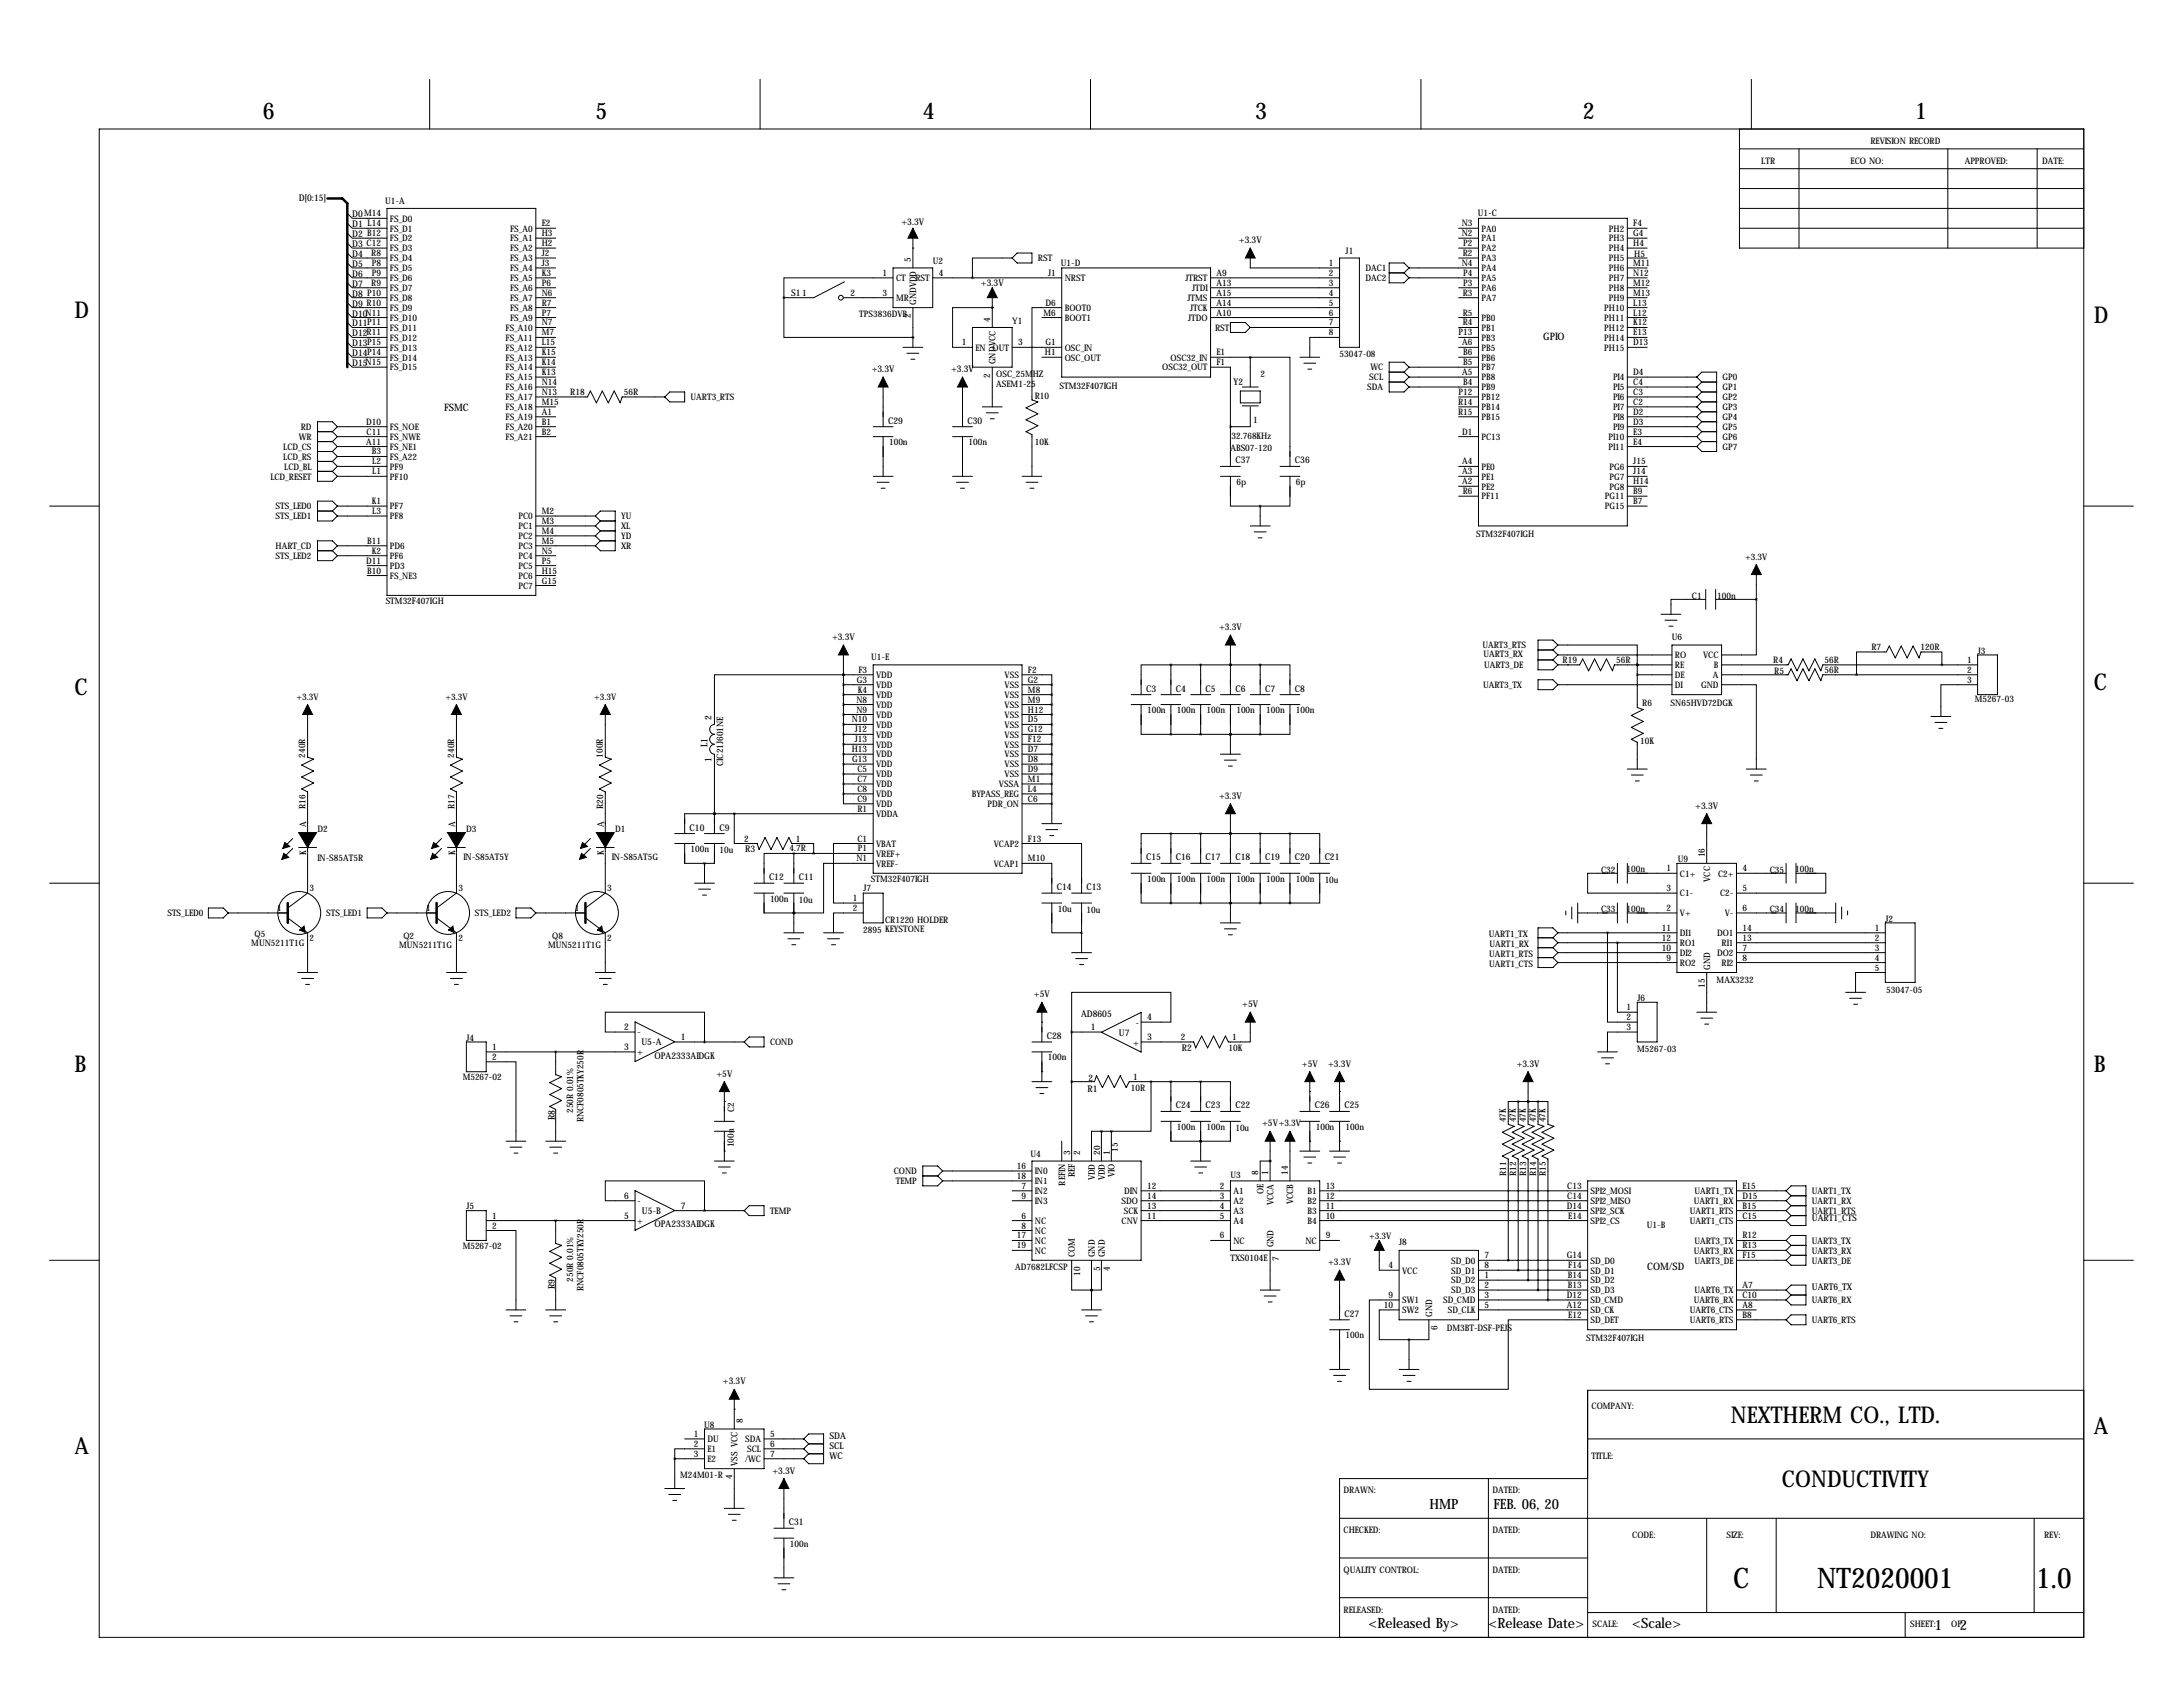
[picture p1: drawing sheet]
<svg xmlns="http://www.w3.org/2000/svg" width="559mm" height="432mm" viewBox="0 0 559 432" stroke-linecap="round" stroke-linejoin="round" font-family="sans-serif">
<defs><g id="words">
<g font-size="7.3">
<text x="443.7" y="406.5">C</text>
<text x="465.1" y="406.5">NT2020001</text>
<text x="521.2" y="406.5">1.0</text>
</g>
<g font-size="5.9">
<text x="67.3" y="30.5">6</text>
<text x="152.4" y="30.5">5</text>
<text x="236.2" y="30.5">4</text>
<text x="321.3" y="30.5">3</text>
<text x="405.1" y="30.5">2</text>
<text x="490.2" y="30.5">1</text>
<text x="19" y="81.3">D</text>
<text x="535.9" y="82.6">D</text>
<text x="19" y="177.8">C</text>
<text x="535.9" y="176.5">C</text>
<text x="19" y="274.3">B</text>
<text x="535.9" y="274.3">B</text>
<text x="443.1" y="364.1">NEXTHERM CO., LTD.</text>
<text x="535.9" y="367">A</text>
<text x="19" y="372.1">A</text>
<text x="456.1" y="380.6">CONDUCTIVITY</text>
</g>
<g font-size="3.6">
<text x="365.9" y="386.1">HMP</text>
<text x="382.3" y="386.1">FEB. 06, 20</text>
<text x="350.3" y="416.6">&lt;Released By&gt;</text>
<text x="381" y="416.6">&lt;Release Date&gt;</text>
<text x="417.8" y="416.6">&lt;Scale&gt;</text>
<text x="495.3" y="417.1">1</text>
<text x="501.6" y="417.1">2</text>
</g>
<g font-size="2.6">
<text x="395" y="87.1">GPIO</text>
<text x="113.7" y="105.1">FSMC</text>
<text x="421.6" y="325.1">COM/SD</text>
</g>
<g font-size="2.4">
<text x="76.5" y="51.6">D[0:15]</text>
<text x="90.2" y="55.6">D0M14</text>
<text x="90.2" y="58.2">D1 L14</text>
<text x="230.8" y="57.7">+3.3V</text>
<text x="90.2" y="60.7">D2 B12</text>
<text x="90.2" y="63.2">D3 C12</text>
<text x="90.2" y="65.8">D4</text>
<text x="317.1" y="62.2">+3.3V</text>
<text x="90.2" y="68.3">D5</text>
<text x="90.2" y="70.9">D6</text>
<text x="90.2" y="73.4">D7</text>
<text x="90.2" y="75.9">D8 P10</text>
<text x="202.5" y="75.7">S11</text>
<text x="251.1" y="73.2">+3.3V</text>
<text x="90.2" y="78.5">D9 R10</text>
<text x="90.2" y="81">D10N11</text>
<text x="90.2" y="83.6">D11P11</text>
<text x="90.2" y="86.1">D12R11</text>
<text x="90.2" y="88.6">D13P15</text>
<text x="90.2" y="91.2">D14P14</text>
<text x="90.2" y="93.7">D15N15</text>
<text x="223.1" y="95.3">+3.3V</text>
<text x="243.5" y="95.3">+3.3V</text>
<text x="315.8" y="98.6">Y2</text>
<text x="227.3" y="108.5">C29</text>
<text x="247.6" y="108.5">C30</text>
<text x="316.2" y="118.6">C37</text>
<text x="331.5" y="118.6">C36</text>
<text x="312" y="161.3">+3.3V</text>
<text x="213" y="163.8">+3.3V</text>
<text x="293.4" y="177">C3</text>
<text x="301" y="177">C4</text>
<text x="308.6" y="177">C5</text>
<text x="316.2" y="177">C6</text>
<text x="323.8" y="177">C7</text>
<text x="331.5" y="177">C8</text>
<text x="182.1" y="184.4" transform="rotate(-90 182.1 184.4)">2</text>
<text x="181.1" y="191.1" transform="rotate(-90 181.1 191.1)">L1</text>
<text x="182.1" y="195" transform="rotate(-90 182.1 195)">1</text>
<text x="312" y="204.5">+3.3V</text>
<text x="434" y="207">+3.3V</text>
<text x="176.5" y="212.6">C10</text>
<text x="184.1" y="212.6">C9</text>
<text x="190.7" y="218.2">R3</text>
<text x="293.4" y="220.2">C15</text>
<text x="301" y="220.2">C16</text>
<text x="308.6" y="220.2">C17</text>
<text x="316.2" y="220.2">C18</text>
<text x="323.8" y="220.2">C19</text>
<text x="331.5" y="220.2">C20</text>
<text x="339.1" y="220.2">C21</text>
<text x="196.8" y="225.3">C12</text>
<text x="204.5" y="225.3">C11</text>
<text x="270.5" y="227.8">C14</text>
<text x="278.1" y="227.8">C13</text>
<text x="264.7" y="255.3">+5V</text>
<text x="318" y="257.8">+5V</text>
<text x="159.8" y="263.7">2</text>
<text x="276.7" y="260.3">AD8605</text>
<text x="279.2" y="263.7">1</text>
<text x="290.6" y="262.6">-</text>
<text x="293.6" y="261.1">4</text>
<text x="159.8" y="268.7">3</text>
<text x="163.1" y="264.9">-</text>
<text x="164.2" y="267.5">U5-A</text>
<text x="174.2" y="266.2">1</text>
<text x="268" y="265.9">C28</text>
<text x="286.4" y="265.1">U7</text>
<text x="290.1" y="267.7">+</text>
<text x="293.6" y="266.2">3</text>
<text x="302.5" y="269">R2</text>
<text x="163.1" y="270.1">+</text>
<text x="167.5" y="271">OPA2333AIDGK</text>
<text x="183.4" y="275.6">+5V</text>
<text x="333.2" y="273">+5V</text>
<text x="340" y="273">+3.3V</text>
<text x="388.2" y="273">+3.3V</text>
<text x="278.4" y="279.6">R1</text>
<text x="142" y="286.8" transform="rotate(-90 142 286.8)">R8</text>
<text x="301" y="283.7">C24</text>
<text x="308.6" y="283.7">C23</text>
<text x="316.2" y="283.7">C22</text>
<text x="336.5" y="283.7">C26</text>
<text x="344.2" y="283.7">C25</text>
<text x="323.1" y="288.3">+5V+3.3V</text>
<text x="159.8" y="306.8">6</text>
<text x="159.8" y="311.9">5</text>
<text x="163.1" y="308.1">-</text>
<text x="164.3" y="310.7">U5-B</text>
<text x="174.2" y="309.4">7</text>
<text x="163.1" y="313.2">+</text>
<text x="167.5" y="314.2">OPA2333AIDGK</text>
<text x="463.8" y="312.4">UART1_CTS</text>
<text x="340" y="323.8">+3.3V</text>
<text x="142" y="330" transform="rotate(-90 142 330)">R9</text>
<text x="463.8" y="330.2">UART6_TX</text>
<text x="344.2" y="337.1">C27</text>
<text x="185" y="354.3">+3.3V</text>
<text x="212.3" y="370.8">SCL</text>
<text x="212.3" y="368.3">SDA</text>
<text x="197.7" y="377.2">+3.3V</text>
<text x="212.3" y="373.4">WC</text>
<text x="201.9" y="390.4">C31</text>
</g>
<g font-size="2.3">
<text x="450.8" y="41.9">LTR</text>
<text x="473.7" y="41.9">ECO NO:</text>
<text x="478.8" y="36.8">REVISION RECORD</text>
<text x="502.9" y="41.9">APPROVED:</text>
<text x="522.7" y="41.9">DATE:</text>
<text x="98.6" y="52.3">U1-A</text>
<text x="99.8" y="56.7">FS_D0</text>
<text x="99.8" y="59.3">FS_D1</text>
<text x="130.6" y="59.3">FS_A0</text>
<text x="138.7" y="57.9">E2</text>
<text x="374.2" y="57.9">N3</text>
<text x="378.3" y="55.4">U1-C</text>
<text x="379.2" y="59.3">PA0</text>
<text x="411.8" y="59.3">PH2</text>
<text x="418.1" y="57.9">F4</text>
<text x="95" y="65.5">R8</text>
<text x="99.8" y="61.8">FS_D2</text>
<text x="99.8" y="64.3">FS_D3</text>
<text x="130.6" y="61.8">FS_A1</text>
<text x="130.6" y="64.3">FS_A2</text>
<text x="138.7" y="60.5">H3</text>
<text x="138.7" y="63">H2</text>
<text x="138.7" y="65.5">J2</text>
<text x="344.5" y="65">J1</text>
<text x="374.2" y="60.5">N2</text>
<text x="374.4" y="65.5">R2</text>
<text x="374.6" y="63">P2</text>
<text x="379.2" y="64.3">PA2</text>
<text x="379.2" y="61.8">PA1</text>
<text x="411.8" y="61.8">PH3</text>
<text x="411.8" y="64.3">PH4</text>
<text x="418.1" y="60.5">G4</text>
<text x="418.1" y="63">H4</text>
<text x="418.3" y="65.8">H5</text>
<text x="95.2" y="68.1">P8</text>
<text x="95.2" y="70.6">P9</text>
<text x="99.8" y="66.9">FS_D4</text>
<text x="99.8" y="69.4">FS_D5</text>
<text x="99.8" y="72">FS_D6</text>
<text x="130.6" y="66.9">FS_A3</text>
<text x="130.6" y="69.4">FS_A4</text>
<text x="130.6" y="72">FS_A5</text>
<text x="138.7" y="68.1">J3</text>
<text x="138.7" y="70.6">K3</text>
<text x="225.9" y="70.6">1</text>
<text x="229.4" y="72">CT</text>
<text x="233.2" y="67.1" transform="rotate(-90 233.2 67.1)">5</text>
<text x="234.3" y="72">RST</text>
<text x="238.8" y="67.6">U2</text>
<text x="240.3" y="70.6">4</text>
<text x="265.7" y="66.9">RST</text>
<text x="268.3" y="70.6">J1</text>
<text x="271.6" y="68.1">U1-D</text>
<text x="272.5" y="72">NRST</text>
<text x="303.4" y="72">JTRST</text>
<text x="311.4" y="70.6">A9</text>
<text x="340.2" y="68.1">1</text>
<text x="340.2" y="70.6">2</text>
<text x="349.5" y="69.4">DAC1</text>
<text x="349.5" y="72">DAC2</text>
<text x="374.2" y="68.1">N4</text>
<text x="374.6" y="70.6">P4</text>
<text x="379.2" y="69.4">PA4</text>
<text x="379.2" y="72">PA5</text>
<text x="379.2" y="66.9">PA3</text>
<text x="411.8" y="69.4">PH6</text>
<text x="411.8" y="72">PH7</text>
<text x="411.8" y="66.9">PH5</text>
<text x="418.1" y="68.1">M11</text>
<text x="418.1" y="70.6">N12</text>
<text x="95" y="73.2">R9</text>
<text x="99.8" y="74.5">FS_D7</text>
<text x="99.8" y="77">FS_D8</text>
<text x="130.6" y="74.5">FS_A6</text>
<text x="130.6" y="77">FS_A7</text>
<text x="138.7" y="73.2">P6</text>
<text x="138.7" y="75.7">N6</text>
<text x="217.7" y="75.8">2</text>
<text x="225.9" y="75.7">3</text>
<text x="229.4" y="77">MR</text>
<text x="234.5" y="78" transform="rotate(-90 234.5 78)">GNDVDD</text>
<text x="304" y="77">JTMS</text>
<text x="305.2" y="74.5">JTDI</text>
<text x="311.4" y="73.2">A13</text>
<text x="311.4" y="75.7">A15</text>
<text x="340.2" y="73.2">3</text>
<text x="340.2" y="75.7">4</text>
<text x="374.4" y="75.7">R3</text>
<text x="374.6" y="73.2">P3</text>
<text x="379.2" y="77">PA7</text>
<text x="379.2" y="74.5">PA6</text>
<text x="411.8" y="74.5">PH8</text>
<text x="411.8" y="77">PH9</text>
<text x="418.1" y="73.2">M12</text>
<text x="418.1" y="75.7">M13</text>
<text x="99.8" y="79.6">FS_D9</text>
<text x="99.8" y="82.1">FS_D10</text>
<text x="130.6" y="79.6">FS_A8</text>
<text x="130.6" y="82.1">FS_A9</text>
<text x="138.7" y="78.2">R7</text>
<text x="138.7" y="80.8">P7</text>
<text x="138.7" y="83.3">N7</text>
<text x="220" y="81.2">TPS3836DVB</text>
<text x="233.2" y="81.5" transform="rotate(-90 233.2 81.5)">2</text>
<text x="253.5" y="82.3" transform="rotate(-90 253.5 82.3)">4</text>
<text x="259.1" y="82.8">Y1</text>
<text x="267.1" y="80.8">M6</text>
<text x="267.6" y="78.2">D6</text>
<text x="272.5" y="82.1">BOOT1</text>
<text x="272.5" y="79.6">BOOT0</text>
<text x="304.1" y="82.1">JTDO</text>
<text x="304.6" y="79.6">JTCK</text>
<text x="311.4" y="78.2">A14</text>
<text x="311.4" y="80.8">A10</text>
<text x="340.2" y="78.2">5</text>
<text x="340.2" y="80.8">6</text>
<text x="340.2" y="83.3">7</text>
<text x="374.4" y="80.8">R5</text>
<text x="374.4" y="83.3">R4</text>
<text x="379.2" y="82.1">PB0</text>
<text x="410.7" y="79.6">PH10</text>
<text x="410.7" y="82.1">PH11</text>
<text x="418.1" y="78.2">L13</text>
<text x="418.1" y="80.8">L12</text>
<text x="418.1" y="83.3">K12</text>
<text x="99.8" y="84.7">FS_D11</text>
<text x="99.8" y="87.2">FS_D12</text>
<text x="99.8" y="89.7">FS_D13</text>
<text x="129.4" y="84.7">FS_A10</text>
<text x="129.4" y="87.2">FS_A11</text>
<text x="129.4" y="89.7">FS_A12</text>
<text x="138.7" y="85.9">M7</text>
<text x="138.7" y="88.4">L15</text>
<text x="246.2" y="88.4">1</text>
<text x="249.7" y="89.7">EN</text>
<text x="254.1" y="89.7">OUT</text>
<text x="260.6" y="88.4">3</text>
<text x="267.6" y="88.4">G1</text>
<text x="272.5" y="89.7">OSC_IN</text>
<text x="311" y="84.7">RST</text>
<text x="340.2" y="85.9">8</text>
<text x="373.4" y="85.9">P13</text>
<text x="374.3" y="88.4">A6</text>
<text x="379.2" y="84.7">PB1</text>
<text x="379.2" y="89.7">PB5</text>
<text x="379.2" y="87.2">PB3</text>
<text x="410.7" y="84.7">PH12</text>
<text x="410.7" y="87.2">PH14</text>
<text x="410.7" y="89.7">PH15</text>
<text x="418.1" y="85.9">E13</text>
<text x="418.1" y="88.4">D13</text>
<text x="99.8" y="92.3">FS_D14</text>
<text x="99.8" y="94.8">FS_D15</text>
<text x="129.4" y="92.3">FS_A13</text>
<text x="129.4" y="94.8">FS_A14</text>
<text x="138.7" y="90.9">K15</text>
<text x="138.7" y="93.5">K14</text>
<text x="254.8" y="93.2" transform="rotate(-90 254.8 93.2)">GNDVCC</text>
<text x="267.5" y="90.9">H1</text>
<text x="272.5" y="92.3">OSC_OUT</text>
<text x="297.5" y="94.8">OSC32_OUT</text>
<text x="299.6" y="92.3">OSC32_IN</text>
<text x="311.4" y="90.9">E1</text>
<text x="311.4" y="93.5">F1</text>
<text x="342.9" y="91.4">53047-08</text>
<text x="350.8" y="94.8">WC</text>
<text x="374.6" y="90.9">B6</text>
<text x="374.6" y="93.5">B5</text>
<text x="379.2" y="92.3">PB6</text>
<text x="379.2" y="94.8">PB7</text>
<text x="129.4" y="97.4">FS_A15</text>
<text x="129.4" y="99.9">FS_A16</text>
<text x="138.7" y="96">K13</text>
<text x="138.7" y="98.6">N14</text>
<text x="138.7" y="101.1">N13</text>
<text x="146" y="101.1">R18</text>
<text x="159.7" y="101">56R</text>
<text x="253.5" y="96.7" transform="rotate(-90 253.5 96.7)">2</text>
<text x="255" y="99.1">ASEM1-25</text>
<text x="255" y="96.4">OSC_25MHZ</text>
<text x="271.2" y="99.5">STM32F407IGH</text>
<text x="322.7" y="96.5">2</text>
<text x="350" y="99.9">SDA</text>
<text x="350.5" y="97.4">SCL</text>
<text x="373.4" y="101.1">P12</text>
<text x="374.3" y="96">A5</text>
<text x="374.6" y="98.6">B4</text>
<text x="379.2" y="97.4">PB8</text>
<text x="379.2" y="99.9">PB9</text>
<text x="412.9" y="97.4">PI4</text>
<text x="412.9" y="99.9">PI5</text>
<text x="418.1" y="96">D4</text>
<text x="418.1" y="98.6">C4</text>
<text x="418.1" y="101.1">C3</text>
<text x="440.9" y="97.4">GP0</text>
<text x="440.9" y="99.9">GP1</text>
<text x="129.4" y="102.4">FS_A17</text>
<text x="129.4" y="105">FS_A18</text>
<text x="129.4" y="107.5">FS_A19</text>
<text x="138.7" y="103.6">M15</text>
<text x="138.7" y="106.2">A1</text>
<text x="176.8" y="102.4">UART3_RTS</text>
<text x="264.9" y="102">R10</text>
<text x="373.2" y="103.6">R14</text>
<text x="373.2" y="106.2">R15</text>
<text x="379.2" y="105">PB14</text>
<text x="379.2" y="102.4">PB12</text>
<text x="379.2" y="107.5">PB15</text>
<text x="412.9" y="102.4">PI6</text>
<text x="412.9" y="105">PI7</text>
<text x="412.9" y="107.5">PI8</text>
<text x="418.1" y="103.6">C2</text>
<text x="418.1" y="106.2">D2</text>
<text x="440.9" y="102.4">GP2</text>
<text x="440.9" y="105">GP3</text>
<text x="440.9" y="107.5">GP4</text>
<text x="76.5" y="112.6">WR</text>
<text x="77" y="110.1">RD</text>
<text x="93.7" y="108.7">D10</text>
<text x="93.7" y="113.8">A11</text>
<text x="93.8" y="111.3">C11</text>
<text x="99.8" y="110.1">FS_NOE</text>
<text x="99.8" y="112.6">FS_NWE</text>
<text x="129.4" y="110.1">FS_A20</text>
<text x="129.4" y="112.6">FS_A21</text>
<text x="138.7" y="108.7">B1</text>
<text x="138.7" y="111.3">B2</text>
<text x="227.6" y="114">100n</text>
<text x="247.9" y="114">100n</text>
<text x="264.9" y="113.8">10K</text>
<text x="315.2" y="112.4">32.768KHz</text>
<text x="320.8" y="108.4">1</text>
<text x="374.3" y="111.3">D1</text>
<text x="379.2" y="112.6">PC13</text>
<text x="411.7" y="112.6">PI10</text>
<text x="412.9" y="110.1">PI9</text>
<text x="418.1" y="111.3">E3</text>
<text x="418.1" y="113.8">E4</text>
<text x="418.1" y="108.7">D3</text>
<text x="440.9" y="110.1">GP5</text>
<text x="440.9" y="112.6">GP6</text>
<text x="72.5" y="115.1">LCD_CS</text>
<text x="72.5" y="117.7">LCD_RS</text>
<text x="95.2" y="116.3">B3</text>
<text x="95.3" y="118.9">L2</text>
<text x="99.8" y="115.1">FS_NE1</text>
<text x="99.8" y="117.7">FS_A22</text>
<text x="315" y="115.4">ABS07-120</text>
<text x="374.3" y="118.9">A4</text>
<text x="411.7" y="115.1">PI11</text>
<text x="418.1" y="118.9">J15</text>
<text x="440.9" y="115.1">GP7</text>
<text x="69.2" y="122.8">LCD_RESET</text>
<text x="72.8" y="120.2">LCD_BL</text>
<text x="95.3" y="121.4">L1</text>
<text x="99.8" y="120.2">PF9</text>
<text x="99.8" y="122.8">PF10</text>
<text x="316.5" y="124.1">6p</text>
<text x="331.7" y="124.1">6p</text>
<text x="374.3" y="121.4">A3</text>
<text x="374.3" y="124">A2</text>
<text x="379.2" y="120.2">PE0</text>
<text x="379.2" y="122.8">PE1</text>
<text x="379.2" y="125.3">PE2</text>
<text x="412" y="120.2">PG6</text>
<text x="412" y="122.8">PG7</text>
<text x="412" y="125.3">PG8</text>
<text x="418.1" y="121.4">J14</text>
<text x="418.1" y="124">H14</text>
<text x="70.5" y="130.4">STS_LED0</text>
<text x="95.2" y="129">K1</text>
<text x="95.3" y="131.6">L3</text>
<text x="99.8" y="130.4">PF7</text>
<text x="138.7" y="131.6">M2</text>
<text x="374.4" y="126.5">R6</text>
<text x="379.2" y="127.8">PF11</text>
<text x="410.8" y="127.8">PG11</text>
<text x="410.8" y="130.4">PG15</text>
<text x="418.1" y="126.5">B9</text>
<text x="418.1" y="129">B7</text>
<text x="70.5" y="132.9">STS_LED1</text>
<text x="99.8" y="132.9">PF8</text>
<text x="132.7" y="135.5">PC1</text>
<text x="132.7" y="132.9">PC0</text>
<text x="138.7" y="134.1">M3</text>
<text x="138.7" y="136.7">M4</text>
<text x="159" y="132.9">YU</text>
<text x="159" y="135.5">XL</text>
<text x="377.9" y="137.3">STM32F407IGH</text>
<text x="70.5" y="140.5">HART_CD</text>
<text x="70.5" y="143.1">STS_LED2</text>
<text x="94" y="139.2">B11</text>
<text x="95.2" y="141.7">K2</text>
<text x="99.8" y="143.1">PF6</text>
<text x="99.8" y="140.5">PD6</text>
<text x="132.7" y="138">PC2</text>
<text x="132.7" y="140.5">PC3</text>
<text x="132.7" y="143.1">PC4</text>
<text x="138.7" y="139.2">M5</text>
<text x="138.7" y="141.7">N5</text>
<text x="159" y="138">YD</text>
<text x="159" y="140.5">XR</text>
<text x="446.7" y="143.3">+3.3V</text>
<text x="93.7" y="144.3">D11</text>
<text x="94" y="146.8">B10</text>
<text x="99.8" y="145.6">PD3</text>
<text x="99.8" y="148.2">FS_NE3</text>
<text x="132.7" y="148.2">PC6</text>
<text x="132.7" y="145.6">PC5</text>
<text x="138.7" y="146.8">H15</text>
<text x="138.7" y="149.4">G15</text>
<text x="138.7" y="144.3">P5</text>
<text x="98.7" y="154.6">STM32F407IGH</text>
<text x="132.7" y="150.7">PC7</text>
<text x="433.1" y="153.2">C1</text>
<text x="439.6" y="153.2">100n</text>
<text x="379.5" y="165.9">UART3_RTS</text>
<text x="427.9" y="163.8">U6</text>
<text x="479.1" y="166.4">R7</text>
<text x="491.6" y="166.3">120R</text>
<text x="506.2" y="167.4">J3</text>
<text x="219.8" y="172.2">F3</text>
<text x="223" y="168.9">U1-E</text>
<text x="224.3" y="173.6">VDD</text>
<text x="257.2" y="173.6">VSS</text>
<text x="263.1" y="172.2">F2</text>
<text x="379.7" y="168.2">UART3_RX</text>
<text x="379.9" y="171">UART3_DE</text>
<text x="400" y="169.7">R19</text>
<text x="413.7" y="169.6">56R</text>
<text x="428.8" y="168.5">RO</text>
<text x="428.8" y="171">RE</text>
<text x="428.8" y="173.6">DE</text>
<text x="436" y="168.5">VCC</text>
<text x="438.5" y="173.6">A</text>
<text x="438.7" y="171">B</text>
<text x="453.9" y="169.7">R4</text>
<text x="454.2" y="172.5">R5</text>
<text x="467" y="169.6">56R</text>
<text x="467" y="172.4">56R</text>
<text x="503.5" y="172.2">2</text>
<text x="503.5" y="169.7">1</text>
<text x="75.9" y="179.1">+3.3V</text>
<text x="114" y="179.1">+3.3V</text>
<text x="152.1" y="179.1">+3.3V</text>
<text x="219.2" y="179.8">N8</text>
<text x="219.4" y="174.8">G3</text>
<text x="219.6" y="177.3">K4</text>
<text x="224.3" y="176.1">VDD</text>
<text x="224.3" y="178.6">VDD</text>
<text x="257.2" y="176.1">VSS</text>
<text x="257.2" y="178.6">VSS</text>
<text x="263.1" y="174.8">G2</text>
<text x="263.1" y="177.3">M8</text>
<text x="263.1" y="179.8">M9</text>
<text x="379.6" y="176.1">UART3_TX</text>
<text x="428.8" y="176.1">DI</text>
<text x="435.4" y="176.1">GND</text>
<text x="503.5" y="174.8">3</text>
<text x="505.5" y="179.7">M5267-03</text>
<text x="218" y="184.9">N10</text>
<text x="219.2" y="182.4">N9</text>
<text x="224.3" y="181.2">VDD</text>
<text x="224.3" y="183.7">VDD</text>
<text x="257.2" y="181.2">VSS</text>
<text x="257.2" y="183.7">VSS</text>
<text x="263.1" y="182.4">H12</text>
<text x="263.1" y="184.9">D5</text>
<text x="293.6" y="182.5">100n</text>
<text x="301.2" y="182.5">100n</text>
<text x="308.9" y="182.5">100n</text>
<text x="316.5" y="182.5">100n</text>
<text x="324.1" y="182.5">100n</text>
<text x="331.7" y="182.5">100n</text>
<text x="420.4" y="180.8">R6</text>
<text x="427.6" y="180.8">SN65HVD72DGK</text>
<text x="218.8" y="187.5">J12</text>
<text x="218.8" y="190">J13</text>
<text x="224.3" y="186.3">VDD</text>
<text x="224.3" y="188.8">VDD</text>
<text x="224.3" y="191.3">VDD</text>
<text x="257.2" y="186.3">VSS</text>
<text x="257.2" y="188.8">VSS</text>
<text x="257.2" y="191.3">VSS</text>
<text x="263.1" y="187.5">G12</text>
<text x="263.1" y="190">F12</text>
<text x="419.9" y="190.5">10K</text>
<text x="78.1" y="194" transform="rotate(-90 78.1 194)">240R</text>
<text x="116.2" y="194" transform="rotate(-90 116.2 194)">240R</text>
<text x="154.3" y="194" transform="rotate(-90 154.3 194)">100R</text>
<text x="185.1" y="196" transform="rotate(-90 185.1 196)">CIC21J601NE</text>
<text x="218" y="192.5">H13</text>
<text x="218.2" y="195.1">G13</text>
<text x="219.5" y="197.6">C5</text>
<text x="224.3" y="193.9">VDD</text>
<text x="224.3" y="196.4">VDD</text>
<text x="257.2" y="193.9">VSS</text>
<text x="257.2" y="196.4">VSS</text>
<text x="263.1" y="192.5">D7</text>
<text x="263.1" y="195.1">D8</text>
<text x="263.1" y="197.6">D9</text>
<text x="219.5" y="200.2">C7</text>
<text x="219.5" y="202.7">C8</text>
<text x="224.3" y="199">VDD</text>
<text x="224.3" y="201.5">VDD</text>
<text x="255.7" y="201.5">VSSA</text>
<text x="257.2" y="199">VSS</text>
<text x="263.1" y="200.2">M1</text>
<text x="263.1" y="202.7">L4</text>
<text x="78.2" y="207.1" transform="rotate(-90 78.2 207.1)">R16</text>
<text x="116.3" y="207.1" transform="rotate(-90 116.3 207.1)">R17</text>
<text x="154.4" y="207.1" transform="rotate(-90 154.4 207.1)">R20</text>
<text x="219.5" y="205.2">C9</text>
<text x="219.5" y="207.8">R1</text>
<text x="224.3" y="204">VDD</text>
<text x="224.3" y="206.6">VDD</text>
<text x="224.3" y="209.1">VDDA</text>
<text x="248.7" y="204">BYPASS_REG</text>
<text x="252.8" y="206.6">PDR_ON</text>
<text x="263.1" y="205.2">C6</text>
<text x="78.4" y="211.6" transform="rotate(-90 78.4 211.6)">A</text>
<text x="81.2" y="212.9">D2</text>
<text x="116.5" y="211.6" transform="rotate(-90 116.5 211.6)">A</text>
<text x="119.3" y="212.9">D3</text>
<text x="154.6" y="211.6" transform="rotate(-90 154.6 211.6)">A</text>
<text x="157.4" y="212.9">D1</text>
<text x="190.5" y="215.4">2</text>
<text x="203.7" y="215.5">1</text>
<text x="219.5" y="215.4">C1</text>
<text x="263.1" y="215.4">F13</text>
<text x="78.4" y="218.9" transform="rotate(-90 78.4 218.9)">K</text>
<text x="81.3" y="220.3">IN-S85AT5R</text>
<text x="116.5" y="218.9" transform="rotate(-90 116.5 218.9)">K</text>
<text x="118.7" y="220">IN-S85AT5Y</text>
<text x="154.6" y="218.9" transform="rotate(-90 154.6 218.9)">K</text>
<text x="156.6" y="220">IN-S85AT5G</text>
<text x="176.8" y="218.1">100n</text>
<text x="184.1" y="218.3">10u</text>
<text x="202.1" y="217.8">4.7R</text>
<text x="219.2" y="220.5">N1</text>
<text x="219.6" y="217.9">P1</text>
<text x="224.3" y="216.7">VBAT</text>
<text x="224.3" y="219.3">VREF+</text>
<text x="224.3" y="221.8">VREF-</text>
<text x="254.4" y="216.7">VCAP2</text>
<text x="254.4" y="221.8">VCAP1</text>
<text x="263.1" y="220.5">M10</text>
<text x="429.5" y="220.7">U9</text>
<text x="436.4" y="219.5" transform="rotate(-90 436.4 219.5)">16</text>
<text x="222.9" y="225.7">STM32F407IGH</text>
<text x="293.6" y="225.7">100n</text>
<text x="301.2" y="225.7">100n</text>
<text x="308.9" y="225.7">100n</text>
<text x="316.5" y="225.7">100n</text>
<text x="324.1" y="225.7">100n</text>
<text x="331.7" y="225.7">100n</text>
<text x="339.1" y="226">10u</text>
<text x="409.8" y="223.3">C32</text>
<text x="416.4" y="223.3">100n</text>
<text x="426.5" y="223">1</text>
<text x="430" y="224.4">C1+</text>
<text x="437.7" y="225.7" transform="rotate(-90 437.7 225.7)">VCC</text>
<text x="439.8" y="224.4">C2+</text>
<text x="446" y="223">4</text>
<text x="453" y="223.3">C35</text>
<text x="459.6" y="223.3">100n</text>
<text x="70.9" y="233.2">1</text>
<text x="79.2" y="228.1">3</text>
<text x="109" y="233.2">1</text>
<text x="117.3" y="228.1">3</text>
<text x="147.1" y="233.2">1</text>
<text x="155.4" y="228.1">3</text>
<text x="197.1" y="230.8">100n</text>
<text x="204.5" y="231">10u</text>
<text x="218.3" y="230.6">1</text>
<text x="218.3" y="233.2">2</text>
<text x="221" y="228.1">J7</text>
<text x="270.8" y="233.3">10u</text>
<text x="278.1" y="233.6">10u</text>
<text x="409.8" y="233.5">C33</text>
<text x="416.4" y="233.4">100n</text>
<text x="426.5" y="233.2">2</text>
<text x="426.5" y="228.1">3</text>
<text x="430" y="229.4">C1-</text>
<text x="440.3" y="229.4">C2-</text>
<text x="446" y="228.1">5</text>
<text x="446" y="233.2">6</text>
<text x="453" y="233.5">C34</text>
<text x="459.6" y="233.4">100n</text>
<text x="42.8" y="234.5">STS_LED0</text>
<text x="65.2" y="239.9">Q5</text>
<text x="83.5" y="234.5">STS_LED1</text>
<text x="121.6" y="234.5">STS_LED2</text>
<text x="221" y="238.8">2895 KEYSTONE</text>
<text x="226.6" y="236.2">CR1220 HOLDER</text>
<text x="381.1" y="239.9">UART1_TX</text>
<text x="425.4" y="238.3">11</text>
<text x="430" y="234.5">V+</text>
<text x="430" y="239.6">DI1</text>
<text x="439.5" y="239.6">DO1</text>
<text x="441.5" y="234.5">V-</text>
<text x="446" y="238.3">14</text>
<text x="479.9" y="238.3">1</text>
<text x="482.6" y="236">J2</text>
<text x="64.3" y="242.1">MUN5211T1G</text>
<text x="79.2" y="241">2</text>
<text x="102.2" y="242.7">MUN5211T1G</text>
<text x="103.3" y="240.4">Q2</text>
<text x="117.3" y="241">2</text>
<text x="140.3" y="242.7">MUN5211T1G</text>
<text x="141.4" y="240.4">Q8</text>
<text x="155.4" y="241">2</text>
<text x="381.2" y="244.9">UART1_RTS</text>
<text x="381.3" y="242.4">UART1_RX</text>
<text x="425.4" y="243.3">10</text>
<text x="425.4" y="240.8">12</text>
<text x="426.5" y="245.9">9</text>
<text x="430" y="244.7">DI2</text>
<text x="430" y="242.1">RO1</text>
<text x="439.5" y="244.7">DO2</text>
<text x="440.7" y="242.1">RI1</text>
<text x="446" y="243.3">7</text>
<text x="446" y="245.9">8</text>
<text x="446" y="240.8">13</text>
<text x="479.9" y="240.8">2</text>
<text x="479.9" y="243.3">3</text>
<text x="479.9" y="245.9">4</text>
<text x="381.2" y="247.5">UART1_CTS</text>
<text x="430" y="247.2">RO2</text>
<text x="437.7" y="248.2" transform="rotate(-90 437.7 248.2)">GND</text>
<text x="439.4" y="251.6">MAX3232</text>
<text x="440.7" y="247.2">RI2</text>
<text x="479.9" y="248.4">5</text>
<text x="419.1" y="256.3">J6</text>
<text x="436.4" y="252.8" transform="rotate(-90 436.4 252.8)">15</text>
<text x="482.9" y="254.3">53047-05</text>
<text x="416.4" y="258.6">1</text>
<text x="416.4" y="261.1">2</text>
<text x="416.4" y="263.7">3</text>
<text x="119.4" y="266.4">J4</text>
<text x="126" y="268.7">1</text>
<text x="197.1" y="267.5">COND</text>
<text x="302.3" y="266.2">2</text>
<text x="314.5" y="268.9">10K</text>
<text x="315.4" y="266.3">1</text>
<text x="419.1" y="269.2">M5267-03</text>
<text x="126" y="271.3">2</text>
<text x="268.2" y="271.4">100n</text>
<text x="118.4" y="276.5">M5267-02</text>
<text x="278.6" y="276.6">2</text>
<text x="289.5" y="279.1">10R</text>
<text x="290" y="276.5">1</text>
<text x="146.7" y="284.9" transform="rotate(-90 146.7 284.9)">250R 0.01%</text>
<text x="149.4" y="287.3" transform="rotate(-90 149.4 287.3)">RNCF0805TKY250R</text>
<text x="188" y="284.7" transform="rotate(-90 188 284.7)">C2</text>
<text x="385.5" y="287.3" transform="rotate(-90 385.5 287.3)">47K</text>
<text x="388" y="287.3" transform="rotate(-90 388 287.3)">47K</text>
<text x="390.6" y="287.3" transform="rotate(-90 390.6 287.3)">47K</text>
<text x="393.1" y="287.3" transform="rotate(-90 393.1 287.3)">47K</text>
<text x="395.6" y="287.3" transform="rotate(-90 395.6 287.3)">47K</text>
<text x="187.9" y="293.6" transform="rotate(-90 187.9 293.6)">100n</text>
<text x="301.2" y="289.2">100n</text>
<text x="308.9" y="289.2">100n</text>
<text x="316.2" y="289.5">10u</text>
<text x="336.8" y="289.2">100n</text>
<text x="344.4" y="289.2">100n</text>
<text x="260.3" y="299.2">16</text>
<text x="263.8" y="296.2">U4</text>
<text x="274" y="295.7" transform="rotate(-90 274 295.7)">3</text>
<text x="276.5" y="295.7" transform="rotate(-90 276.5 295.7)">2</text>
<text x="281.6" y="295.7" transform="rotate(-90 281.6 295.7)">20</text>
<text x="284.1" y="295.7" transform="rotate(-90 284.1 295.7)">1</text>
<text x="286.2" y="294.9" transform="rotate(-90 286.2 294.9)">15</text>
<text x="228.8" y="300.6">COND</text>
<text x="229.3" y="303.1">TEMP</text>
<text x="260.3" y="301.8">18</text>
<text x="261.4" y="304.3">7</text>
<text x="264.9" y="305.6">IN2</text>
<text x="264.9" y="300.6">IN0</text>
<text x="264.9" y="303.1">IN1</text>
<text x="272.6" y="303.5" transform="rotate(-90 272.6 303.5)">REFIN</text>
<text x="275.2" y="301.4" transform="rotate(-90 275.2 301.4)">REF</text>
<text x="280.2" y="302.2" transform="rotate(-90 280.2 302.2)">VDD</text>
<text x="282.8" y="302.2" transform="rotate(-90 282.8 302.2)">VDD</text>
<text x="285.3" y="301.4" transform="rotate(-90 285.3 301.4)">VIO</text>
<text x="287.8" y="305.6">DIN</text>
<text x="293.6" y="304.3">12</text>
<text x="312.2" y="304.3">2</text>
<text x="315" y="301.5">U3</text>
<text x="315.7" y="305.6">A1</text>
<text x="322.1" y="300.7" transform="rotate(-90 322.1 300.7)">8</text>
<text x="323.4" y="305.7" transform="rotate(-90 323.4 305.7)">OE</text>
<text x="324.6" y="300.7" transform="rotate(-90 324.6 300.7)">1</text>
<text x="329.7" y="300.7" transform="rotate(-90 329.7 300.7)">14</text>
<text x="334.7" y="305.6">B1</text>
<text x="339.3" y="304.3">13</text>
<text x="385.6" y="301.1" transform="rotate(-90 385.6 301.1)">R11</text>
<text x="388.1" y="301.1" transform="rotate(-90 388.1 301.1)">R12</text>
<text x="390.7" y="301.1" transform="rotate(-90 390.7 301.1)">R13</text>
<text x="393.2" y="301.1" transform="rotate(-90 393.2 301.1)">R14</text>
<text x="395.7" y="301.1" transform="rotate(-90 395.7 301.1)">R15</text>
<text x="401.2" y="304.3">C13</text>
<text x="407.2" y="305.6">SPI2_MOSI</text>
<text x="433.7" y="305.6">UART1_TX</text>
<text x="446" y="304.3">E15</text>
<text x="463.8" y="305.6">UART1_TX</text>
<text x="119.4" y="309.4">J5</text>
<text x="126" y="311.9">1</text>
<text x="197.1" y="310.7">TEMP</text>
<text x="261.4" y="311.9">6</text>
<text x="261.4" y="306.8">9</text>
<text x="264.9" y="308.2">IN3</text>
<text x="287.1" y="308.2">SDO</text>
<text x="287.6" y="310.7">SCK</text>
<text x="293.6" y="311.9">11</text>
<text x="293.6" y="309.4">13</text>
<text x="293.6" y="306.8">14</text>
<text x="312.2" y="306.8">3</text>
<text x="312.2" y="309.4">4</text>
<text x="312.2" y="311.9">5</text>
<text x="315.7" y="308.2">A2</text>
<text x="315.7" y="310.7">A3</text>
<text x="326" y="308.4" transform="rotate(-90 326 308.4)">VCCA</text>
<text x="331" y="308.2" transform="rotate(-90 331 308.2)">VCCB</text>
<text x="334.7" y="310.7">B3</text>
<text x="334.7" y="308.2">B2</text>
<text x="339.3" y="311.9">10</text>
<text x="339.3" y="309.4">11</text>
<text x="339.3" y="306.8">12</text>
<text x="401.1" y="309.4">D14</text>
<text x="401.2" y="306.8">C14</text>
<text x="401.4" y="311.9">E14</text>
<text x="407.2" y="308.2">SPI2_MISO</text>
<text x="407.2" y="310.7">SPI2_SCK</text>
<text x="432.5" y="310.7">UART1_RTS</text>
<text x="433.6" y="308.2">UART1_RX</text>
<text x="446" y="306.8">D15</text>
<text x="446" y="309.4">B15</text>
<text x="446" y="311.9">C15</text>
<text x="463.8" y="308.2">UART1_RX</text>
<text x="463.8" y="310.7">UART1_RTS</text>
<text x="126" y="314.5">2</text>
<text x="260.3" y="317">17</text>
<text x="261.4" y="314.5">8</text>
<text x="264.9" y="313.3">NC</text>
<text x="264.9" y="315.8">NC</text>
<text x="287.1" y="313.3">CNV</text>
<text x="312.2" y="317">6</text>
<text x="315.7" y="313.3">A4</text>
<text x="334.7" y="313.3">B4</text>
<text x="339.3" y="317">9</text>
<text x="350.5" y="317.2">+3.3V</text>
<text x="407.2" y="313.3">SPI2_CS</text>
<text x="421.6" y="314.2">U1-B</text>
<text x="432.5" y="313.3">UART1_CTS</text>
<text x="446" y="317">R12</text>
<text x="118.4" y="319.7">M5267-02</text>
<text x="260.3" y="319.5">19</text>
<text x="264.9" y="318.3">NC</text>
<text x="264.9" y="320.9">NC</text>
<text x="275.2" y="321.8" transform="rotate(-90 275.2 321.8)">COM</text>
<text x="280.2" y="321.8" transform="rotate(-90 280.2 321.8)">GND</text>
<text x="282.8" y="321.8" transform="rotate(-90 282.8 321.8)">GND</text>
<text x="315" y="322.7">TXS0104E</text>
<text x="315.7" y="318.3">NC</text>
<text x="326" y="319.3" transform="rotate(-90 326 319.3)">GND</text>
<text x="327.3" y="322.8" transform="rotate(-90 327.3 322.8)">7</text>
<text x="334.2" y="318.3">NC</text>
<text x="358.1" y="318.8">J8</text>
<text x="371.5" y="323.4">SD_D0</text>
<text x="380" y="322.1">7</text>
<text x="401.1" y="322.1">G14</text>
<text x="407.2" y="323.4">SD_D0</text>
<text x="433.6" y="320.9">UART3_RX</text>
<text x="433.7" y="318.3">UART3_TX</text>
<text x="433.7" y="323.4">UART3_DE</text>
<text x="446" y="319.5">R13</text>
<text x="446" y="322.1">F15</text>
<text x="463.8" y="323.4">UART3_DE</text>
<text x="463.8" y="318.3">UART3_TX</text>
<text x="463.8" y="320.9">UART3_RX</text>
<text x="146.7" y="328.1" transform="rotate(-90 146.7 328.1)">250R 0.01%</text>
<text x="259.9" y="325">AD7682LFCSP</text>
<text x="276.5" y="326.5" transform="rotate(-90 276.5 326.5)">10</text>
<text x="281.6" y="325.3" transform="rotate(-90 281.6 325.3)">5</text>
<text x="284.1" y="325.3" transform="rotate(-90 284.1 325.3)">4</text>
<text x="355.4" y="324.6">4</text>
<text x="358.9" y="326">VCC</text>
<text x="371.5" y="328.5">SD_D2</text>
<text x="371.5" y="326">SD_D1</text>
<text x="380" y="327.2">1</text>
<text x="380" y="329.7">2</text>
<text x="380" y="324.6">8</text>
<text x="401.3" y="327.2">B14</text>
<text x="401.3" y="329.7">B13</text>
<text x="401.4" y="324.6">F14</text>
<text x="407.2" y="326">SD_D1</text>
<text x="407.2" y="328.5">SD_D2</text>
<text x="446" y="329.7">A7</text>
<text x="149.4" y="330.5" transform="rotate(-90 149.4 330.5)">RNCF0805TKY250R</text>
<text x="354.2" y="334.8">10</text>
<text x="355.4" y="332.2">9</text>
<text x="358.9" y="333.6">SW1</text>
<text x="369.4" y="333.6">SD_CMD</text>
<text x="371.5" y="331">SD_D3</text>
<text x="380" y="332.2">3</text>
<text x="380" y="334.8">5</text>
<text x="401.1" y="332.2">D12</text>
<text x="401.1" y="334.8">A12</text>
<text x="407.2" y="331">SD_D3</text>
<text x="407.2" y="333.6">SD_CMD</text>
<text x="433.6" y="333.6">UART6_RX</text>
<text x="433.7" y="331">UART6_TX</text>
<text x="446" y="332.2">C10</text>
<text x="446" y="334.8">A8</text>
<text x="463.8" y="333.6">UART6_RX</text>
<text x="358.9" y="336.1">SW2</text>
<text x="366.6" y="337.1" transform="rotate(-90 366.6 337.1)">GND</text>
<text x="368" y="340.5" transform="rotate(-90 368 340.5)">6</text>
<text x="370.3" y="340.8">DM3BT-DSF-PEJS</text>
<text x="370.6" y="336.1">SD_CLK</text>
<text x="401.4" y="337.3">E12</text>
<text x="407.2" y="336.1">SD_CK</text>
<text x="407.2" y="338.7">SD_DET</text>
<text x="432.5" y="336.1">UART6_CTS</text>
<text x="432.5" y="338.7">UART6_RTS</text>
<text x="446" y="337.3">B8</text>
<text x="463.8" y="338.7">UART6_RTS</text>
<text x="344.4" y="342.6">100n</text>
<text x="406.1" y="343.3">STM32F407IGH</text>
<text x="180.3" y="365.5">U8</text>
<text x="190.2" y="364.2" transform="rotate(-90 190.2 364.2)">8</text>
<text x="407.4" y="360.7">COMPANY:</text>
<text x="177.6" y="367.8">1</text>
<text x="177.6" y="370.3">2</text>
<text x="181.1" y="369.1">DU</text>
<text x="181.1" y="371.7">E1</text>
<text x="190.7" y="369.1">SDA</text>
<text x="191.3" y="371.7">SCL</text>
<text x="197.1" y="367.8">5</text>
<text x="197.1" y="370.3">6</text>
<text x="177.6" y="372.9">3</text>
<text x="181.1" y="374.2">E2</text>
<text x="188.8" y="375.2" transform="rotate(-90 188.8 375.2)">VSS VCC</text>
<text x="190.7" y="374.2">/WC</text>
<text x="197.1" y="372.9">7</text>
<text x="407.4" y="373.4">TITLE:</text>
<text x="174.1" y="378.4">M24M01-R</text>
<text x="187.5" y="378.6" transform="rotate(-90 187.5 378.6)">4</text>
<text x="343.9" y="382.3">DRAWN:</text>
<text x="382" y="382.3">DATED:</text>
<text x="202.2" y="395.9">100n</text>
<text x="343.9" y="392.4">CHECKED:</text>
<text x="382" y="392.4">DATED:</text>
<text x="417.8" y="393.7">CODE:</text>
<text x="442" y="393.7">SIZE:</text>
<text x="478.8" y="393.7">DRAWING NO:</text>
<text x="523.2" y="393.7">REV:</text>
<text x="343.9" y="402.6">QUALITY CONTROL:</text>
<text x="382" y="402.6">DATED:</text>
<text x="343.9" y="412.7">RELEASED:</text>
<text x="382" y="412.7">DATED:</text>
<text x="407.7" y="416.6">SCALE:</text>
<text x="488.9" y="416.6">SHEET:</text>
<text x="499.5" y="416.6">OF</text>
</g>
</g></defs>
<g fill="none" stroke="#000" stroke-width=".26">
<path d="M25.4 33h508v386.1h-508zM110 20.3v12.7M194.6 20.3v12.7M279.1 20.3v12.7M363.7 20.3v12.7M445.3 38.1h88.1M445.3 33v30.5h88.1M448.3 20.3v12.7M460.5 38.1v25.4M498.6 38.1v25.4M521.5 38.1v25.4M88.9 54.6l1.3 1.3h8.9"/>
<path d="M88.9 57.1l1.3 1.3h8.9M88.9 59.7l1.3 1.3h8.9M99.1 53.3h38.1v99.1h-38.1zM137.2 58.4h5M233.7 58.4v10.2M373.4 58.4h5.1M378.5 55.9h38.1v78.7h-38.1zM416.6 58.4h5M445.3 48.3h88.1M445.3 43.2h88.1M445.3 53.3h88.1M445.3 58.4h88.1"/>
<path d="M88.9 62.2l1.3 1.3h8.9M88.9 64.8l1.3 1.2h8.9M88.9 67.3l1.3 1.3h8.9M88.9 69.8l1.3 1.3h8.9M88.9 72.4l1.3 1.3h8.9M88.9 74.9l1.3 1.3h8.9M88.9 77.5l1.3 1.2h8.9M137.2 63.5h5M137.2 78.7h5M137.2 68.6h5M137.2 71.1h5M137.2 76.2h5"/>
<path d="M137.2 66h5M137.2 73.7h5M137.2 61h5M200.7 76.2v10.2h33M215.9 76.2h12.7M216.2 72.1l-7.9 4.1h-7.6M228.6 71.1h-27.9v5.1M228.6 68.6h10.2v10.1h-10.2zM233.7 63.5h.1M233.7 78.7v10.2M238.8 71.1h33M254 78.7h-10.2v10.2h5.1"/>
<path d="M254 78.7h.1M254 73.7v10.1M259.1 66h-10.2v5.1M260.3 64.8h3.9v2.5h-3.9l-1.2-1.3zM271.8 78.7h-7.6v23.7l1.5 .5-3.1 1.5 3.1 1.5-3.1 1.5 3.1 1.6-3.1 1.5 1.6 .8v10.6M271.8 68.6h38.1v27.9h-38.1zM309.9 78.7h33M309.9 71.1h33M309.9 76.2h33M309.9 73.7h33M320 63.5v5.1h22.9M342.9 66h5.1v22.9h-5.1z"/>
<path d="M355.6 69.8h3.8M359.4 69.8l1.3 1.3M360.7 68.6h17.8M360.7 71.1h17.8M360.7 68.6l-1.3 1.2M360.7 68.6l-1.3-1.3h-3.8v5.1h3.8l1.3-1.3M373.4 63.5h5.1M373.4 76.2h5.1M373.4 66h5.1M373.4 73.7h5.1M373.4 61h5.1M416.6 63.5h5"/>
<path d="M416.6 78.7h5M416.6 68.6h5M416.6 71.1h5M416.6 76.2h5M416.6 66h5M416.6 73.7h5M416.6 61h5M88.9 80l1.3 1.3h8.9M88.9 82.6l1.3 1.2h8.9M88.9 85.1l1.3 1.3h8.9M88.9 87.6l1.3 1.3h8.9M88.9 90.2l1.3 1.2h8.9"/>
<path d="M88.9 92.7l1.3 1.3h8.9M137.2 94h5M137.2 83.8h5M137.2 88.9h5M137.2 81.3h5M137.2 86.4h5M137.2 91.4h5M137.2 96.5h5M137.2 99.1h5M226.1 96.5v12.7M231.1 88.9h5.1M232.2 90.4h3"/>
<path d="M233.2 91.9h1M233.7 86.4h.1M246.4 96.5v12.7M248.9 83.8h10.2v10.2h-10.2zM254 94v10.1M259.1 88.9h12.7M266.7 81.3h5.1M266.7 91.4h5.1M309.9 94h5.1v25.4M309.9 81.3h33M309.9 91.4h10.1M315 82.6h3.8l1.2 1.2-1.2 1.3h-3.8z"/>
<path d="M318 99.1h4.1M320 91.4h10.2v28M320 83.8h22.9M320 91.4v7.7M332.7 91.4h5.1M333.8 93h3M334.8 94.5h1M342.9 86.4h-7.6v5M355.6 97.8h3.8M355.6 95.2h3.8M359.4 95.2l1.3 1.3M359.4 97.8l1.3 1.3"/>
<path d="M360.7 94h17.8M360.7 96.5h17.8M360.7 99.1h17.8M360.7 96.5l-1.3 1.3M360.7 94l-1.3-1.3h-3.8v7.6h3.8l1.3-1.2M360.7 94l-1.3 1.2M373.4 83.8h5.1M373.4 88.9h5.1M373.4 81.3h5.1M373.4 86.4h5.1M373.4 91.4h5.1M416.6 83.8h5"/>
<path d="M416.6 88.9h5M416.6 81.3h5M416.6 86.4h5M416.6 96.5h17.7M416.6 99.1h17.7M434.3 96.5l1.3-1.3h3.8v20.4h-3.8l-1.3-1.3M434.3 96.5l1.3 1.3M434.3 99.1l1.3 1.2M435.6 97.8h3.8M435.6 97.8l-1.3 1.3M81.3 110.5h3.8M81.3 113h3.8"/>
<path d="M81.3 115.6h3.8M81.3 118.1h3.8M85.1 110.5l1.3 1.3M85.1 113l1.3 1.3M85.1 115.6l1.3 1.2M85.1 118.1l1.3 1.3M86.4 109.2h12.7M86.4 111.8h12.7M86.4 119.4h12.7M86.4 114.3h12.7M86.4 116.8h12.7M86.4 109.2l-1.3 1.3"/>
<path d="M86.4 109.2l-1.3-1.3h-3.8v15.3h3.8l1.3-1.3M86.4 111.8l-1.3 1.2M86.4 114.3l-1.3 1.3M86.4 116.8l-1.3 1.3M86.4 119.4l-1.3 1.2M137.2 109.2h5M137.2 111.8h5M137.2 101.6h13.2l.7-1.5 1.6 3 1.5-3 1.5 3 1.5-3 1.5 3 .6-1.5h10.9M137.2 104.1h5M137.2 106.7h5M170.2 101.6l1.2-1.3h3.9v2.6h-3.9zM223.5 109.2h5.1"/>
<path d="M223.5 111.8h5.1M226.1 111.8v10.1M243.8 109.2h5.1M243.8 111.8h5.1M246.4 111.8v10.1M251.5 104.1h5M252.5 105.7h3M253.5 107.2h1M312.4 119.4h5.1M317.5 100.1h5.1v3h-5.1zM318 103.9h4.1M320 104.1v5.1h-5"/>
<path d="M327.7 119.4h5M373.4 111.8h5.1M373.4 119.4h5.1M373.4 101.6h5.1M373.4 104.1h5.1M373.4 106.7h5.1M416.6 109.2h17.7M416.6 111.8h17.7M416.6 119.4h5M416.6 114.3h17.7M416.6 101.6h17.7M416.6 104.1h17.7"/>
<path d="M416.6 106.7h17.7M434.3 101.6l1.3 1.3M434.3 104.1l1.3 1.3M434.3 106.7l1.3 1.2M434.3 109.2l1.3 1.3M434.3 111.8l1.3 1.2M435.6 110.5h3.8M435.6 107.9h3.8M435.6 113h3.8M435.6 100.3h3.8M435.6 102.9h3.8M435.6 100.3l-1.3 1.3"/>
<path d="M435.6 105.4h3.8M435.6 102.9l-1.3 1.2M435.6 105.4l-1.3 1.3M435.6 107.9l-1.3 1.3M435.6 110.5l-1.3 1.3M435.6 113l-1.3 1.3M12.7 129.5h12.7M81.3 120.6h3.8M81.3 130.8h3.8M85.1 120.6l1.3 1.3M85.1 130.8l1.3 1.3M86.4 129.5h12.7"/>
<path d="M86.4 139.7h12.7M86.4 132.1h12.7M86.4 121.9h12.7M86.4 129.5l-1.3-1.2h-3.8v5h3.8l1.3-1.2M86.4 139.7l-1.3-1.3h-3.8v5.1h3.8l1.3-1.3M86.4 129.5l-1.3 1.3M86.4 139.7l-1.3 1.3M137.2 139.7h15.2M137.2 132.1h15.2M137.2 134.6h15.2M137.2 137.2h15.2M152.4 132.1l1.3-1.3h3.8v10.2h-3.8l-1.3-1.3"/>
<path d="M152.4 132.1l1.3 1.2M152.4 134.6l1.3 1.3M152.4 137.2l1.3 1.2M153.7 133.3h3.8M153.7 135.9h3.8M153.7 133.3l-1.3 1.3M153.7 138.4h3.8M153.7 135.9l-1.3 1.3M153.7 138.4l-1.3 1.3M223.5 121.9h5.1M224.5 123.4h3.1M225.6 125h1"/>
<path d="M243.8 121.9h5.1M244.9 123.4h3M245.9 125h1M261.6 121.9h5.1M262.6 123.4h3.1M263.7 125h1M312.4 121.9h5.1M315 121.9v7.6h7.6M320 134.6h5.1M321.1 136.1h3M322.1 137.7h1M322.6 129.5v5.1"/>
<path d="M327.7 121.9h5M330.2 121.9v7.6h-7.6M373.4 121.9h5.1M373.4 127h5.1M373.4 124.5h5.1M416.6 129.5h5M416.6 121.9h5M416.6 127h5M416.6 124.5h5M533.4 129.5h12.7M81.3 141h3.8M85.1 141l1.3 1.2"/>
<path d="M86.4 142.2h12.7M94 144.8h5.1M94 147.3h5.1M137.2 144.8h5M137.2 142.2h5M137.2 147.3h5M137.2 149.9h5M425.2 157.2h5.1M426.2 158.8h3.1M436.6 153.4h-8.9v3.8M436.6 150.9v5.1M439.2 150.9v5.1"/>
<path d="M439.2 153.4h10.4M449.6 153.4v14.2h-8.9M449.6 144.5v8.9M215.9 172.7h-33v12.7a1.27 1.27 0 0 0-1.2 1.3 1.27 1.27 0 0 0 1.2 1.3 1.27 1.27 0 0 0-1.2 1.2 1.27 1.27 0 0 0 1.2 1.3 1.27 1.27 0 0 0-1.2 1.3 1.27 1.27 0 0 0 1.2 1.2M215.9 172.7h.1M215.9 177.8h7.6M215.9 172.7h7.6M215.9 175.3h7.6M215.9 165.1v38.1M223.5 170.2h38.1v53.3h-38.1zM261.6 172.7h7.6v2.6M261.6 177.8h7.6"/>
<path d="M261.6 175.3h7.6M269.2 175.3v35.5M289.6 177.8h5M297.2 177.8h5.1M299.7 170.2h-7.6v7.6M299.7 170.2h22.9M299.7 170.2v7.6M304.8 177.8h5.1M307.3 170.2v7.6M312.4 177.8h5.1M315 170.2h.1M315 162.6v15.2"/>
<path d="M320 177.8h5.1M322.6 170.2h7.6v7.6M322.6 170.2v7.6M327.7 177.8h5M393.7 174h3.8l1.3 1.3-1.3 1.2h-3.8zM393.7 168.9h3.8M393.7 166.4h3.8M397.5 166.4l1.3 1.2M397.5 168.9l1.3 1.3M398.8 165.1h20.3v5.1M398.8 167.6h29.2M398.8 170.2h5.6l.7-1.5 1.6 3 1.5-3 1.5 3 1.5-3 1.5 3 .6-1.5h14.7"/>
<path d="M398.8 175.3h29.2M398.8 165.1l-1.3-1.3h-3.8v7.6h3.8l1.3-1.2M398.8 167.6l-1.3 1.3M398.8 165.1l-1.3 1.3M401.3 170.2h.1M419.1 170.2h.1M419.1 172.7h8.9M419.1 170.2v10.9l1.5 .5-3 1.5 3 1.6-3 1.5 3 1.5-3 1.5 1.5 .8v6.8M427.2 160.3h1M428 165.1h12.7v12.7h-12.7zM440.7 175.3h8.9v21.5M440.7 170.2h17l.8-1.5 1.5 3 1.5-3 1.5 3 1.6-3 1.5 3 .5-1.5h39.6"/>
<path d="M440.7 172.7h17l.8-1.5 1.5 3 1.5-3 1.5 3 1.6-3 1.5 3 .5-1.5h39.6M497.1 170.2v-3.3h-5.4l-.5 1.5-1.5-3-1.5 3-1.5-3-1.6 3-1.5-3-.7 1.5h-7.7v5.8M506.2 175.3h-9.4v8.1M506.2 167.6h5.1v10.2h-5.1zM78.7 180.3v13.5l1.6 .5-3.1 1.5 3.1 1.6-3.1 1.5 3.1 1.5-3.1 1.5 1.5 .8v15.5M116.8 180.3v13.5l1.6 .5-3.1 1.5 3.1 1.6-3.1 1.5 3.1 1.5-3.1 1.5 1.5 .8v15.5M154.9 180.3v13.5l1.6 .5-3.1 1.5 3.1 1.6-3.1 1.5 3.1 1.5-3.1 1.5 1.5 .8v15.5M182.9 193v20.4M215.9 180.3h7.6M215.9 182.9h7.6M215.9 185.4h7.6M215.9 188h7.6"/>
<path d="M215.9 190.5h7.6M215.9 193h7.6M215.9 195.6h7.6M215.9 198.1h7.6M261.6 180.3h7.6M261.6 182.9h7.6M261.6 185.4h7.6M261.6 188h7.6M261.6 190.5h7.6M261.6 193h7.6M261.6 195.6h7.6M261.6 198.1h7.6"/>
<path d="M289.6 180.3h5M292.1 180.3v7.7h7.6M297.2 180.3h5.1M299.7 180.3v7.7M299.7 188h22.9M304.8 180.3h5.1M307.3 180.3v7.7M312.4 180.3h5.1M312.4 193h5.1M313.4 194.6h3.1M314.5 196.1h1M315 188h.1"/>
<path d="M315 180.3v12.7M320 180.3h5.1M322.6 180.3v7.7M327.7 180.3h5M330.2 180.3v7.7h-7.6M416.6 196.8h5M417.6 198.4h3M418.6 199.9h1M447 196.8h5.1M448.1 198.4h3M449.1 199.9h1M494.3 183.4h5.1"/>
<path d="M495.3 184.9h3M496.3 186.4h1M74.9 214.6l-2.5 2.6M74.9 217.2l-2.5 2.5M76.5 216.9h4.5M78.7 218.4v10.2l-5 3.8M113 214.6l-2.5 2.6M113 217.2l-2.5 2.5M114.6 216.9h4.5M116.8 218.4v10.2l-5 3.8M151.1 214.6l-2.5 2.6M151.1 217.2l-2.5 2.5"/>
<path d="M152.7 216.9h4.5M154.9 218.4v10.2l-5 3.8M172.7 215.9h5.1M172.7 213.4h5.1M175.3 215.9v5.1h7.6v-5.1M180.3 215.9h5.1M180.3 213.4h5.1M182.9 208.3h.1M188 208.3v7.6h5.8l.5 1.5 1.5-3 1.6 3 1.5-3 1.5 3 1.5-3 .8 1.5h5.6v2.5M203.2 218.4h-7.6v7.7M203.2 218.4v7.7M203.2 218.4h20.3"/>
<path d="M215.9 203.2v2.5h7.6M215.9 200.7h7.6M215.9 203.2h7.6M223.5 215.9h-10.1v15.2h7.6M223.5 208.3h-48.2v5.1M261.6 215.9h15.3v12.7M261.6 200.7h7.6M261.6 203.2h7.6M261.6 205.7h7.6M266.7 210.8h5.1M267.7 212.3h3.1M268.7 213.9h1"/>
<path d="M299.7 213.4h-7.6v7.6M299.7 213.4v7.6M299.7 213.4h30.5M307.3 213.4v7.6M315 213.4h.1M315 205.7v15.3M322.6 213.4v7.6M330.2 213.4h7.6v7.6M330.2 213.4v7.6M436.9 208.3v12.7M12.7 226.1h12.7M53.3 232.4h3.8l1.3 1.3-1.3 1.2h-3.8z"/>
<path d="M58.4 233.7h15.3M73.7 234.9l5 3.9v10.1M94 232.4h3.8l1.3 1.3-1.3 1.2h-3.8zM99.1 233.7h12.7M111.8 234.9l5 3.9v10.1M132.1 232.4h3.8l1.3 1.3-1.3 1.2h-3.8zM137.2 233.7h12.7M149.9 234.9l5 3.9v10.1M177.8 226.1h5.1M178.8 227.6h3.1M179.8 229.1h1M180.3 221v5.1"/>
<path d="M193 226.1h5.1M193 228.6h5.1M195.6 228.6v5.1h7.6M200.7 226.1h5M200.7 228.6h5M200.7 238.8h5M203.2 233.7h.1M203.2 228.6v10.2M210.8 238.8h5.1M221 233.7h-7.6v5.1M221 228.6h5.1v7.6h-5.1zM223.5 221h-12.7v12.7h-7.6"/>
<path d="M261.6 221h7.6v7.6M266.7 228.6h5.1M266.7 231.1h5.1M269.2 231.1v7.7h7.7M274.3 228.6h5.1M274.3 231.1h5.1M276.9 231.1v12.7M289.6 221h5M289.6 223.5h5M292.1 223.5v7.6h7.6M297.2 221h5.1M297.2 223.5h5.1"/>
<path d="M299.7 223.5v7.6M299.7 231.1h30.5M304.8 221h5.1M304.8 223.5h5.1M307.3 223.5v7.6M312.4 221h5.1M312.4 223.5h5.1M312.4 236.2h5.1M313.4 237.7h3.1M314.5 239.3h1M315 231.1h.1M315 223.5v12.7"/>
<path d="M320 221h5.1M320 223.5h5.1M322.6 223.5v7.6M327.7 221h5M327.7 223.5h5M330.2 223.5v7.6M335.3 221h5.1M335.3 223.5h5.1M337.8 223.5v7.6h-7.6M398.8 238.8l-1.3-1.3h-3.8v10.1h3.8l1.3-1.2M398.8 238.8h30.5M398.8 238.8l-1.3 1.2"/>
<path d="M400.8 233.2v1M402.3 232.2v3M403.9 233.7h10.1M403.9 231.1v5.1M411.5 238.8v22.8h7.6M414 223.5h-7.6v5.1h22.9M414 221v5.1M414 231.1v5.1M416.6 223.5h12.7M416.6 233.7h12.7M416.6 221v5.1M416.6 231.1v5.1"/>
<path d="M429.3 221h15.2v27.9h-15.2zM444.5 223.5h12.7M444.5 233.7h12.7M444.5 238.8h38.1M457.2 221v5.1M457.2 231.1v5.1M459.7 223.5h7.7v5.1h-22.9M459.7 233.7h10.2M459.7 221v5.1M459.7 231.1v5.1M469.9 231.1v5.1M471.4 232.2v3"/>
<path d="M472.9 233.2v1M482.6 236.2h7.6v15.3h-7.6zM533.4 226.1h12.7M76.2 248.9h5.1M77.2 250.4h3.1M78.2 252h1M114.3 248.9h5.1M115.3 250.4h3.1M116.3 252h1M152.4 248.9h5.1M153.4 250.4h3.1M154.4 252h1"/>
<path d="M201.7 240.3h3M202.7 241.8h1M211.8 240.3h3.1M212.9 241.8h1M266.7 256.5v10.2M274.3 243.8h5.1M275.3 245.4h3.1M276.4 246.9h1M320 259.1v7.6h-5.5l-.8-1.5-1.5 3-1.6-3-1.5 3-1.5-3-1.5 3-.5-1.5h-13.5M393.7 240h3.8M393.7 242.6h3.8M393.7 245.1h3.8"/>
<path d="M397.5 240l1.3 1.3M397.5 242.6l1.3 1.2M397.5 245.1l1.3 1.3M398.8 241.3h30.5M398.8 243.8h30.5M398.8 246.4h30.5M398.8 241.3l-1.3 1.3M398.8 243.8l-1.3 1.3M414 241.3v17.8h5.1M419.1 256.5h5.1v10.2h-5.1zM434.3 259.1h5.1M436.9 248.9v10.2"/>
<path d="M444.5 241.3h38.1M444.5 243.8h38.1M444.5 246.4h38.1M472.4 254h5.1M473.5 255.5h3M474.5 257h1M482.6 248.9h-7.6v5.1M119.4 266.7h5.1v7.6h-5.1zM124.5 271.8h7.6v20.3M124.5 269.2h38.1M142.2 269.2v5.9l1.6 .5-3.1 1.5 3.1 1.5-3.1 1.6 3.1 1.5-3.1 1.5 1.5 .8v8.1M162.6 264.2h-7.7v-5.1h25.4v7.6"/>
<path d="M162.6 261.6l10.1 5-10.1 5.1zM172.7 266.7h17.8M185.4 276.9v10.1M191.8 265.4h3.8v2.6h-3.8l-1.3-1.3zM264.2 269.2h5M264.2 266.7h5M264.2 276.9h5M265.2 278.4h3M266.2 279.9h1M266.7 274.3h.1M266.7 261.6h.1M266.7 269.2v7.7"/>
<path d="M274.3 264.2h7.6M274.3 264.2v33M274.3 276.9h5.9l.5-1.6 1.5 3.1 1.5-3.1 1.5 3.1 1.6-3.1 1.5 3.1 .8-1.5h18.2M281.9 264.2l10.2-5.1v10.2zM292.1 261.6h7.6v-7.6h-25.4v10.2M294.6 276.9v12.7h-10.1M299.7 276.9v7.6M307.3 276.9h7.7v7.6M307.3 276.9v7.6M335.3 279.4h.1M335.3 274.3v10.2M342.9 279.4h.1"/>
<path d="M342.9 274.3v10.2M391.2 274.3v13.5l1.5 .5-3.1 1.5 3.1 1.5-3.1 1.6 3.1 1.5-3.1 1.5 1.6 .8v31M408.9 269.2h5.1M410 270.8h3M411 272.3h1M419.1 264.2h-7.6v5M435.4 260.6h3M436.4 262.1h1M129.5 292.1h5.1M130.6 293.6h3M131.6 295.1h1M139.7 292.1h5.1"/>
<path d="M140.7 293.6h3.1M141.7 295.1h1M182.9 287h5.1M182.9 289.6h5.1M182.9 297.2h5.1M183.9 298.7h3M185.4 281.9h.1M185.4 294.6h.1M185.4 289.6v7.6M241.3 299.7h22.9M241.3 299.7l-1.3 1.3M241.3 299.7l-1.3-1.3h-3.8v5.1h3.8l1.3-1.2"/>
<path d="M264.2 297.2h27.9v25.4h-27.9zM271.8 292.1v5.1M281.9 289.6h-2.5v7.6M281.9 289.6h2.6M281.9 289.6v7.6M284.5 289.6v7.6M297.2 287h5.1M297.2 284.5h5.1M299.7 287v5.1h15.3v-5.1M304.8 287h5.1M304.8 297.2h5.1M304.8 284.5h5.1"/>
<path d="M305.8 298.7h3.1M307.3 292.1h.1M307.3 287v10.2M312.4 287h5.1M312.4 284.5h5.1M325.1 297.2h.1M325.1 297.2h-2.5v5.1M325.1 289.6v12.7M330.2 289.6v12.7M332.7 287h5.1M332.7 284.5h5.1M332.7 294.6h5.1"/>
<path d="M333.8 296.2h3M334.8 297.7h1M335.3 292.1h.1M335.3 287v7.6M340.4 287h5M340.4 284.5h5M340.4 294.6h5M341.4 296.2h3M342.4 297.7h1M342.9 292.1h.1M342.9 287v7.6M388.6 281.9h-2.5v5.9l1.5 .5-3 1.5 3 1.5-3 1.6 3 1.5-3 1.5 1.5 .8v25.9"/>
<path d="M388.6 281.9v5.9l1.5 .5-3 1.5 3 1.5-3 1.6 3 1.5-3 1.5 1.5 .8v28.4M388.6 281.9h5.1M391.2 281.9h.1M393.7 281.9h2.5v5.9l1.6 .5-3.1 1.5 3.1 1.5-3.1 1.6 3.1 1.5-3.1 1.5 1.5 .8v36M393.7 281.9v5.9l1.5 .5-3 1.5 3 1.5-3 1.6 3 1.5-3 1.5 1.5 .8v33.5M119.4 309.9h5.1v7.6h-5.1zM124.5 315h7.6v20.3M124.5 312.4h38.1M142.2 312.4v5.9l1.6 .5-3.1 1.5 3.1 1.5-3.1 1.5 3.1 1.6-3.1 1.5 1.5 .8v8.1M162.6 307.3h-7.7v-5h25.4v7.6M162.6 304.7l10.1 5.1-10.1 5.1zM172.7 309.9h17.8"/>
<path d="M184.9 300.2h1M191.8 308.6h3.8v2.5h-3.8l-1.3-1.2zM236.2 301h3.8M240 301l1.3 1.3M241.3 302.3h22.9M259.1 307.3h5.1M259.1 312.4h5.1M259.1 304.8h5.1M259.1 317.5h5.1M259.1 315h5.1M292.1 307.3h22.9M292.1 312.4h22.9"/>
<path d="M292.1 309.9h22.9M292.1 304.8h22.9M306.8 300.2h1M309.9 317.5h5.1M315 302.3h22.8v17.7h-22.8zM337.8 307.3h68.6M337.8 312.4h68.6M337.8 309.9h68.6M337.8 304.8h68.6M337.8 317.5h5.1M353.1 317.5v7.6h5M406.4 302.3h38.1v38.1h-38.1z"/>
<path d="M444.5 307.3h12.7M444.5 312.4h12.7M444.5 309.9h12.7M444.5 304.8h12.7M444.5 317.5h12.7M457.2 304.8l1.3-1.3h3.8v10.2h-3.8l-1.3-1.3M457.2 317.5l1.3-1.3h3.8v7.6h-3.8l-1.3-1.2M457.2 304.8l1.3 1.3M457.2 307.3l1.3 1.3M457.2 309.9l1.3 1.2M457.2 317.5l1.3 1.3M458.5 311.1h3.8"/>
<path d="M458.5 308.6h3.8M458.5 306.1h3.8M458.5 306.1l-1.3 1.2M458.5 308.6l-1.3 1.3M458.5 318.8h3.8M458.5 318.8l-1.3 1.2M458.5 311.1l-1.3 1.3M12.7 322.6h12.7M129.5 335.3h5.1M130.6 336.8h3M131.6 338.3h1M139.7 335.3h5.1"/>
<path d="M140.7 336.8h3.1M141.7 338.3h1M259.1 320h5.1M274.3 322.6v7.6h5.1M276.9 335.3h5M277.9 336.8h3M278.9 338.3h1M279.4 330.2h.1M279.4 322.6v12.7M281.9 322.6v7.6h-2.5M322.6 330.2h5.1M323.6 331.7h3"/>
<path d="M324.6 333.2h1M325.1 320v10.2M340.4 337.8h5M342.9 325.1v12.7M358.1 335.3h-5v7.6h7.6M358.1 332.7h-7.6v22.9h35.6v-17.8h20.3M358.1 320h20.4v17.8h-20.4zM365.8 337.8v5.1h-5.1M378.5 322.6h27.9M378.5 327.7h27.9M378.5 330.2h27.9M378.5 332.7h27.9"/>
<path d="M378.5 325.1h27.9M378.5 335.3h27.9M444.5 322.6h12.7M444.5 320h12.7M444.5 337.8h12.7M444.5 330.2h12.7M444.5 332.7h12.7M444.5 335.3h5.1M457.2 330.2l1.3-1.3h3.8v5.1h-3.8l-1.3-1.3M457.2 320l1.3 1.3M457.2 330.2l1.3 1.3M458.5 336.5h3.8v2.6h-3.8l-1.3-1.3z"/>
<path d="M458.5 331.5h3.8M458.5 331.5l-1.3 1.2M458.5 321.3h3.8M458.5 321.3l-1.3 1.3M533.4 322.6h12.7M188 355.6v10.2M340.4 340.4h5M340.4 350.5h5M341.4 352h3M342.4 353.6h1M342.9 340.4v10.1M358.1 350.5h5.1"/>
<path d="M359.2 352h3M360.2 353.6h1M360.7 342.9v7.6M533.4 355.9h-127v63.2M172.7 373.4h7.6M172.7 373.4v7.6M175.3 368.3h5M180.3 370.8h-7.6v2.6M180.3 365.8h15.3v10.1h-15.3zM188 360.7h.1M188 375.9v10.2M195.6 368.3h10.1"/>
<path d="M195.6 370.8h10.1M195.6 373.4h10.1M200.7 378.5v12.7M205.7 368.3l1.3-1.3h3.8v7.6h-3.8l-1.3-1.2M205.7 370.8l1.3 1.3M205.7 368.3l1.3 1.3M207 372.1h3.8M207 372.1l-1.3 1.3M207 369.6h3.8M207 369.6l-1.3 1.2M381 378.5v40.6M406.4 368.3h127"/>
<path d="M406.4 378.5h-63.5v40.6M170.2 381h5.1M171.2 382.5h3M172.2 384h1M185.4 386.1h5.1M186.4 387.6h3.1M187.5 389.1h1M198.1 391.2h5.1M198.1 393.7h5.1M200.7 393.7v10.2M342.9 388.6h190.5M342.9 398.8h63.5"/>
<path d="M436.9 388.6v24.1M454.7 388.6v24.1M520.7 388.6v24.1M198.1 403.9h5.1M199.1 405.4h3.1M200.2 406.9h1M342.9 408.9h63.5M406.4 412.7h127M487.7 412.7v6.4"/>
<circle cx="215.2" cy="76.2" r=".61"/>
<circle cx="76.6" cy="233.7" r="5.5"/>
<circle cx="114.7" cy="233.7" r="5.5"/>
<circle cx="152.8" cy="233.7" r="5.5"/>
</g>
<g fill="#000" stroke="#000" stroke-width=".26">
<path d="M233.7 58.4l1.2 2.6h-2.5zM254 73.7l1.3 2.5h-2.6zM320 63.5l1.3 2.5h-2.5zM226.1 96.5l1.2 2.6h-2.5zM246.4 96.5l1.2 2.6h-2.5zM449.6 144.5l1.2 2.6h-2.5zM215.9 165.1l1.3 2.5h-2.6zM315 162.6l1.2 2.5h-2.5zM78.7 180.3l1.3 2.6h-2.5zM116.8 180.3l1.3 2.6h-2.5zM154.9 180.3l1.3 2.6h-2.5zM72.6 218.4l1.3 1.1-1.8 .5z"/>
<path d="M72.9 215.6l1.3 1.1-1.8 .5zM78.7 213.1h2.3l-2.3 3.8zM76.5 213.1h2.2v3.8zM110.7 218.4l1.3 1.1-1.8 .5zM111 215.6l1.3 1.1-1.8 .5zM116.8 213.1h2.3l-2.3 3.8zM114.6 213.1h2.2v3.8zM148.8 218.4l1.3 1.1-1.8 .5zM149.1 215.6l1.3 1.1-1.8 .5zM154.9 213.1h2.3l-2.3 3.8zM152.7 213.1h2.2v3.8zM315 205.7l1.2 2.6h-2.5z"/>
<path d="M436.9 208.3l1.2 2.5h-2.5zM76.7 238l1.1-1 .3 1.7zM114.8 238l1.1-1 .3 1.7zM152.9 238l1.1-1 .3 1.7zM266.7 256.5l1.3 2.6h-2.6zM320 259.1l1.3 2.5h-2.5zM185.4 276.9l1.3 2.5h-2.6zM335.3 274.3l1.2 2.6h-2.5zM342.9 274.3l1.3 2.6h-2.6zM391.2 274.3l1.2 2.6h-2.5zM325.1 289.6l1.3 2.5h-2.6zM330.2 289.6l1.3 2.5h-2.6z"/>
<path d="M353.1 317.5l1.2 2.5h-2.5zM342.9 325.1l1.3 2.6h-2.6zM188 355.6l1.2 2.5h-2.5zM200.7 378.5l1.2 2.5h-2.5z"/>
</g>
<path d="M83.8 50.8h3.8l1.3 1.3v41.9M73.7 231.1v5.1M111.8 231.1v5.1M149.9 231.1v5.1" fill="none" stroke="#000" stroke-width=".63"/>
<path d="M180.3 309.9a.05 .05 0 0 0 .1 0 .05 .05 0 0 0-.1 0zM475.2 172.7a.05 .05 0 0 0 .1 0 .05 .05 0 0 0-.1 0zM200.6 76.2a.05 .05 0 0 0 .1 0 .05 .05 0 0 0-.1 0zM307.3 170.2a.05 .05 0 0 0 .1 0 .05 .05 0 0 0-.1 0zM314.9 170.2a.05 .05 0 0 0 .1 0 .05 .05 0 0 0-.1 0zM307.3 188a.05 .05 0 0 0 .1 0 .05 .05 0 0 0-.1 0zM314.9 188a.05 .05 0 0 0 .1 0 .05 .05 0 0 0-.1 0zM314.9 188a.05 .05 0 0 0 .1 0 .05 .05 0 0 0-.1 0zM314.9 170.2a.05 .05 0 0 0 .1 0 .05 .05 0 0 0-.1 0zM276.8 238.8a.05 .05 0 0 0 .1 0 .05 .05 0 0 0-.1 0zM307.3 213.4a.05 .05 0 0 0 .1 0 .05 .05 0 0 0-.1 0zM314.9 213.4a.05 .05 0 0 0 .1 0 .05 .05 0 0 0-.1 0zM307.3 231.1a.05 .05 0 0 0 .1 0 .05 .05 0 0 0-.1 0zM314.9 231.1a.05 .05 0 0 0 .1 0 .05 .05 0 0 0-.1 0zM314.9 231.1a.05 .05 0 0 0 .1 0 .05 .05 0 0 0-.1 0zM314.9 213.4a.05 .05 0 0 0 .1 0 .05 .05 0 0 0-.1 0zM269.2 203.2a.05 .05 0 0 0 .1 0 .05 .05 0 0 0-.1 0zM269.2 200.7a.05 .05 0 0 0 .1 0 .05 .05 0 0 0-.1 0zM269.2 198.1a.05 .05 0 0 0 .1 0 .05 .05 0 0 0-.1 0zM269.2 195.6a.05 .05 0 0 0 .1 0 .05 .05 0 0 0-.1 0zM269.2 193a.05 .05 0 0 0 .1 0 .05 .05 0 0 0-.1 0zM269.2 190.5a.05 .05 0 0 0 .1 0 .05 .05 0 0 0-.1 0zM269.2 188a.05 .05 0 0 0 .1 0 .05 .05 0 0 0-.1 0zM269.2 185.4a.05 .05 0 0 0 .1 0 .05 .05 0 0 0-.1 0zM269.2 182.9a.05 .05 0 0 0 .1 0 .05 .05 0 0 0-.1 0zM269.2 180.3a.05 .05 0 0 0 .1 0 .05 .05 0 0 0-.1 0zM269.2 177.8a.05 .05 0 0 0 .1 0 .05 .05 0 0 0-.1 0zM269.2 175.3a.05 .05 0 0 0 .1 0 .05 .05 0 0 0-.1 0zM269.2 205.7a.05 .05 0 0 0 .1 0 .05 .05 0 0 0-.1 0zM307.3 276.9a.05 .05 0 0 0 .1 0 .05 .05 0 0 0-.1 0zM307.3 292.1a.05 .05 0 0 0 .1 0 .05 .05 0 0 0-.1 0zM281.9 289.6a.05 .05 0 0 0 .1 0 .05 .05 0 0 0-.1 0zM294.6 276.9a.05 .05 0 0 0 .1 0 .05 .05 0 0 0-.1 0zM307.3 292.1a.05 .05 0 0 0 .1 0 .05 .05 0 0 0-.1 0zM391.1 281.9a.05 .05 0 0 0 .1 0 .05 .05 0 0 0-.1 0zM391.1 281.9a.05 .05 0 0 0 .1 0 .05 .05 0 0 0-.1 0zM142.2 269.2a.05 .05 0 0 0 .1 0 .05 .05 0 0 0-.1 0zM142.2 312.4a.05 .05 0 0 0 .1 0 .05 .05 0 0 0-.1 0zM180.3 266.7a.05 .05 0 0 0 .1 0 .05 .05 0 0 0-.1 0zM391.1 327.7a.05 .05 0 0 0 .1 0 .05 .05 0 0 0-.1 0zM396.2 332.7a.05 .05 0 0 0 .1 0 .05 .05 0 0 0-.1 0zM180.3 221a.05 .05 0 0 0 .1 0 .05 .05 0 0 0-.1 0zM314.9 109.2a.05 .05 0 0 0 .1 0 .05 .05 0 0 0-.1 0zM320 91.4a.05 .05 0 0 0 .1 0 .05 .05 0 0 0-.1 0zM187.9 208.3a.05 .05 0 0 0 .1 0 .05 .05 0 0 0-.1 0z" fill="#000" stroke="#000" stroke-width=".63"/>
<use href="#words"/>
</svg>
